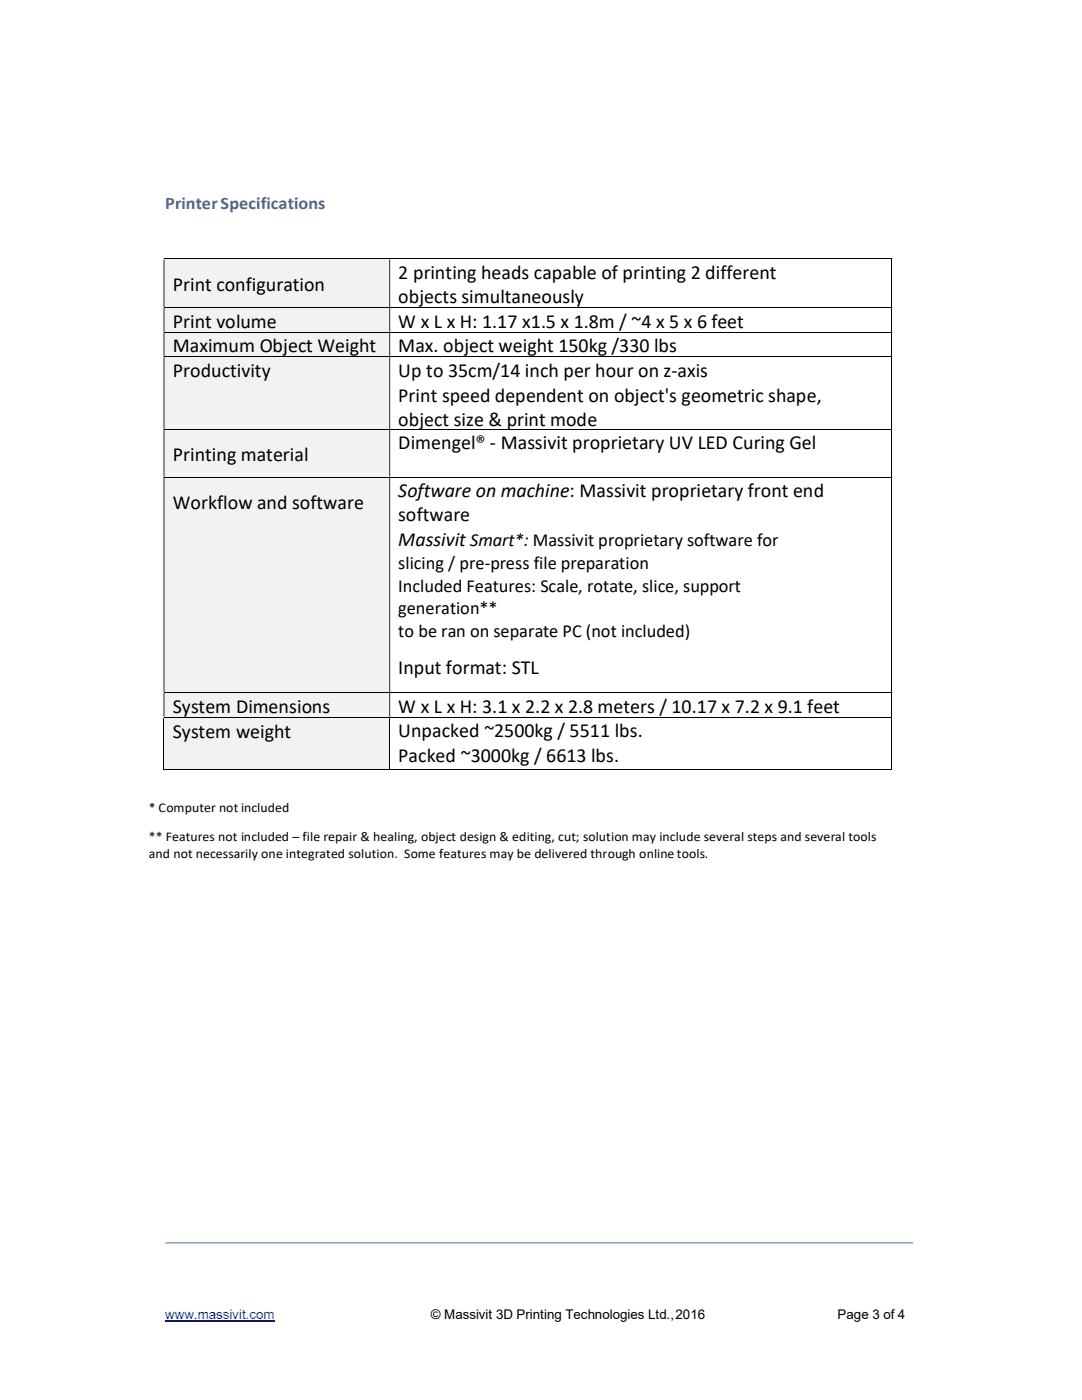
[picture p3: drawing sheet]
<svg xmlns="http://www.w3.org/2000/svg" width="216mm" height="279mm" viewBox="0 0 216 279" stroke-linecap="round" stroke-linejoin="round" font-family="sans-serif">
<defs><g id="words">
<g font-size="4">
<text x="34.5" y="58.1">Print configuration</text>
<text x="79.5" y="55.7">2 printing heads capable of printing 2 different</text>
<text x="34.5" y="65.4">Print volume</text>
<text x="79.5" y="60.5">objects simultaneously</text>
<text x="79.5" y="65.4">W x L x H: 1.17 x1.5 x 1.8m / ~4 x 5 x 6 feet</text>
<text x="34.5" y="70.3">Maximum Object Weight</text>
<text x="79.5" y="70.3">Max. object weight 150kg /330 lbs</text>
<text x="34.5" y="75.2">Productivity</text>
<text x="79.5" y="75.2">Up to 35cm/14 inch per hour on z-axis</text>
<text x="79.5" y="80.2">Print speed dependent on object's geometric shape,</text>
<text x="79.5" y="85">object size &amp; print mode</text>
<text x="79.5" y="89.7">Dimengel® - Massivit proprietary UV LED Curing Gel</text>
<text x="34.5" y="92">Printing material</text>
<text x="34.5" y="101.6">Workflow and software</text>
<text x="79.5" y="99.2">Software on machine: Massivit proprietary front end</text>
<text x="79.5" y="104.1">software</text>
<text x="79.5" y="109">Massivit Smart*: Massivit proprietary software for</text>
<text x="79.5" y="134.6">Input format: STL</text>
<text x="34.5" y="142.2">System Dimensions</text>
<text x="79.5" y="142.2">W x L x H: 3.1 x 2.2 x 2.8 meters / 10.17 x 7.2 x 9.1 feet</text>
<text x="34.5" y="147.2">System weight</text>
<text x="79.5" y="147.1">Unpacked ~2500kg / 5511 lbs.</text>
<text x="79.5" y="152">Packed ~3000kg / 6613 lbs.</text>
</g>
<g font-size="3.7">
<text x="79.5" y="113.5">slicing / pre-press file preparation</text>
<text x="79.5" y="118.1">Included Features: Scale, rotate, slice, support</text>
<text x="79.5" y="122.6">generation**</text>
<text x="79.5" y="127.1">to be ran on separate PC (not included)</text>
</g>
<text font-size="3.5" fill="#46639a" x="32.9" y="41.7">Printer Specifications</text>
<g font-size="2.7">
<text x="29.7" y="162.1">* Computer not included</text>
<text x="29.7" y="167.9">** Features not included – file repair &amp; healing, object design &amp; editing, cut; solution may include several steps and several tools</text>
<text x="29.7" y="171.3">and not necessarily one integrated solution. Some features may be delivered through online tools.</text>
<text x="85.9" y="263.2">© Massivit 3D Printing Technologies Ltd., 2016</text>
<text x="167.1" y="263.2">Page 3 of 4</text>
</g>
<text font-size="2.7" fill="#00f" x="32.9" y="263.2">www.massivit.com</text>
</g></defs>
<path d="M33 248h149.2" fill="none" stroke="#6095c9" stroke-width=".25"/>
<path d="M32.9 263.6h21.9" fill="none" stroke="#00f" stroke-width=".21"/>
<path d="M32.8 51.8h44.8v9.5h-44.8z" fill-rule="evenodd" fill="#f2f2f2"/>
<path d="M32.6 51.7h145.3M178 51.8v9.5" fill="none" stroke="#000" stroke-width=".2"/>
<path d="M177.9 51.6h.2v.2h-.2zM32.6 51.8h.2v9.5h-.2zM77.7 51.8h.2v9.5h-.2z" fill-rule="evenodd" fill="#000"/>
<path d="M32.8 61.5h44.8v4.7h-44.8z" fill="#f2f2f2"/>
<path d="M32.6 61.4h145.3M178 61.5v4.7" fill="none" stroke="#000" stroke-width=".2"/>
<path d="M177.9 61.3h.2v.2h-.2zM32.6 61.5h.2v4.7h-.2zM77.7 61.5h.2v4.7h-.2z" fill-rule="evenodd" fill="#000"/>
<path d="M32.8 66.4h44.8v4.7h-44.8z" fill="#f2f2f2"/>
<path d="M32.6 66.3h145.3M178 66.4v4.7" fill="none" stroke="#000" stroke-width=".2"/>
<path d="M177.9 66.2h.2v.2h-.2zM32.6 66.4h.2v4.7h-.2zM77.7 66.4h.2v4.7h-.2z" fill-rule="evenodd" fill="#000"/>
<path d="M32.8 71.3h44.8v14.3h-44.8z" fill-rule="evenodd" fill="#f2f2f2"/>
<path d="M32.6 71.2h145.3M178 71.3v14.3" fill="none" stroke="#000" stroke-width=".2"/>
<path d="M177.9 71.1h.2v.2h-.2zM32.6 71.3h.2v14.3h-.2zM77.7 71.3h.2v14.3h-.2z" fill-rule="evenodd" fill="#000"/>
<path d="M32.8 85.8h44.8v9.3h-44.8z" fill-rule="evenodd" fill="#f2f2f2"/>
<path d="M32.6 85.7h145.3M178 85.7v9.4" fill="none" stroke="#000" stroke-width=".2"/>
<path d="M177.9 85.6h.2v.1h-.2zM32.6 85.7h.2v9.4h-.2zM77.7 85.7h.2v9.4h-.2z" fill-rule="evenodd" fill="#000"/>
<path d="M32.8 95.3h44.8v42.8h-44.8z" fill-rule="evenodd" fill="#f2f2f2"/>
<path d="M32.6 95.2h145.3M178 95.3v42.8" fill="none" stroke="#000" stroke-width=".2"/>
<path d="M177.9 95.1h.2v.2h-.2zM32.6 95.3h.2v42.8h-.2zM77.7 95.3h.2v42.8h-.2z" fill-rule="evenodd" fill="#000"/>
<path d="M32.8 138.3h44.8v4.7h-44.8z" fill="#f2f2f2"/>
<path d="M32.6 138.2h145.3M178 138.3v4.7" fill="none" stroke="#000" stroke-width=".2"/>
<path d="M177.9 138.1h.2v.2h-.2zM32.6 138.3h.2v4.7h-.2zM77.7 138.3h.2v4.7h-.2z" fill-rule="evenodd" fill="#000"/>
<path d="M32.8 143.2h44.8v10.2h-44.8z" fill-rule="evenodd" fill="#f2f2f2"/>
<path d="M32.6 143.1h145.3M32.6 153.5h45.1M32.7 143.2v10.4M77.8 143.2v10.4M77.9 153.5h100M178 143.2v10.4" fill="none" stroke="#000" stroke-width=".2"/>
<path d="M177.9 143h.2v.2h-.2zM177.9 153.4h.2v.2h-.2z" fill="#000"/>
<use href="#words"/>
</svg>
